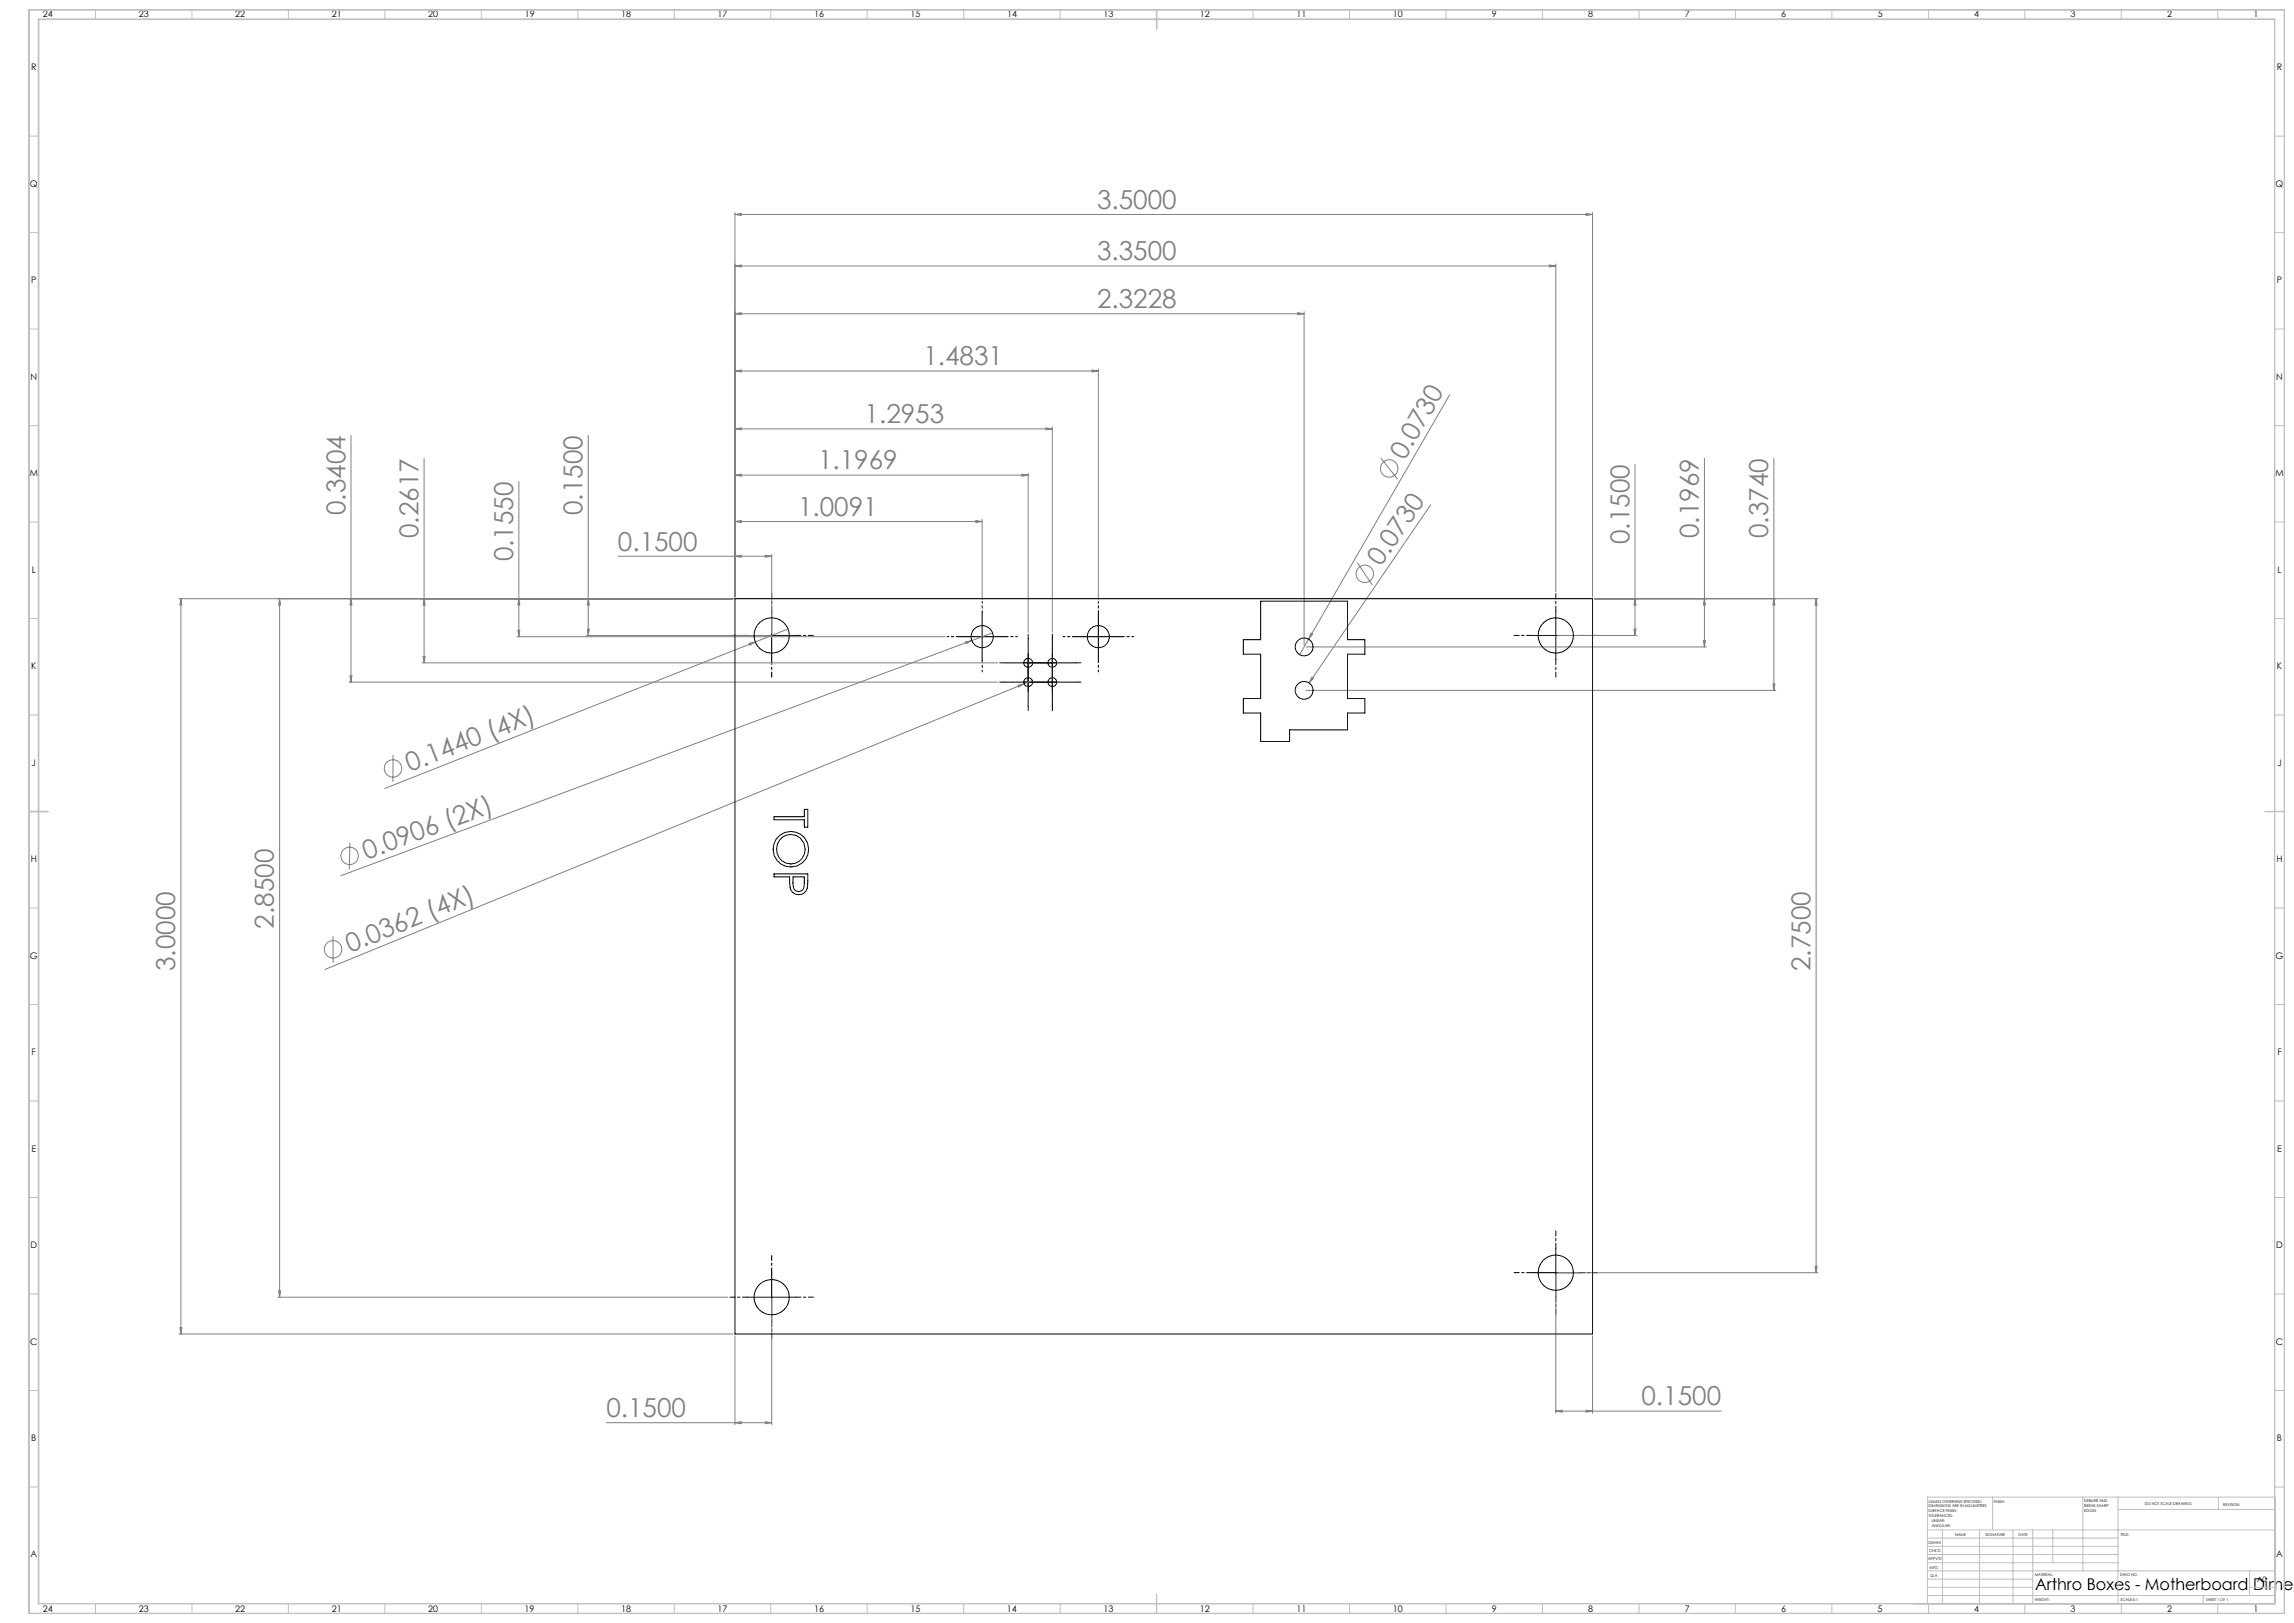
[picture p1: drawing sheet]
<svg xmlns="http://www.w3.org/2000/svg" width="1189mm" height="841mm" viewBox="0 0 1189 841" stroke-linecap="round" stroke-linejoin="round" font-family="sans-serif">
<defs><g id="words">
<g font-size="13.5" fill="#808080">
<text x="569" y="108">3.5000</text>
<text x="569" y="135">3.3500</text>
<text x="569" y="160">2.3228</text>
<text x="479" y="189">1.4831</text>
<text x="448" y="219">1.2953</text>
<text x="728" y="239" transform="rotate(-60 728 239)">0.0730</text>
<text x="424" y="243">1.1969</text>
<text x="179" y="267" transform="rotate(-90 179 267)">0.3404</text>
<text x="302" y="267" transform="rotate(-90 302 267)">0.1500</text>
<text x="414" y="267">1.0091</text>
<text x="217" y="279" transform="rotate(-90 217 279)">0.2617</text>
<text x="844" y="282" transform="rotate(-90 844 282)">0.1500</text>
<text x="880" y="279" transform="rotate(-90 880 279)">0.1969</text>
<text x="916" y="279" transform="rotate(-90 916 279)">0.3740</text>
<text x="320" y="285">0.1500</text>
<text x="266" y="291" transform="rotate(-90 266 291)">0.1550</text>
<text x="716" y="294" transform="rotate(-56 716 294)">0.0730</text>
<text x="212" y="400" transform="rotate(-22 212 400)">0.1440 (4X)</text>
<text x="190" y="446" transform="rotate(-20 190 446)">0.0906 (2X)</text>
<text x="142" y="481" transform="rotate(-90 142 481)">2.8500</text>
<text x="181" y="494" transform="rotate(-22 181 494)">0.0362 (4X)</text>
<text x="91" y="503" transform="rotate(-90 91 503)">3.0000</text>
<text x="938" y="503" transform="rotate(-90 938 503)">2.7500</text>
<text x="851" y="728">0.1500</text>
<text x="314" y="734">0.1500</text>
</g>
<text font-size="8.5" x="1055" y="824">Arthro Boxes - Motherboard Dimen</text>
<g font-size="4.7">
<text x="22" y="9">24</text>
<text x="72" y="9">23</text>
<text x="122" y="9">22</text>
<text x="172" y="9">21</text>
<text x="222" y="9">20</text>
<text x="272" y="9">19</text>
<text x="322" y="9">18</text>
<text x="372" y="9">17</text>
<text x="422" y="9">16</text>
<text x="472" y="9">15</text>
<text x="522" y="9">14</text>
<text x="572" y="9">13</text>
<text x="622" y="9">12</text>
<text x="672" y="9">11</text>
<text x="722" y="9">10</text>
<text x="773" y="9">9</text>
<text x="823" y="9">8</text>
<text x="873" y="9">7</text>
<text x="923" y="9">6</text>
<text x="973" y="9">5</text>
<text x="1023" y="9">4</text>
<text x="1073" y="9">3</text>
<text x="1123" y="9">2</text>
<text x="1168" y="9">1</text>
<text x="16" y="36">R</text>
<text x="1180" y="36">R</text>
<text x="16" y="97">Q</text>
<text x="1179" y="97">Q</text>
<text x="16" y="147">P</text>
<text x="1180" y="147">P</text>
<text x="16" y="197">N</text>
<text x="1180" y="197">N</text>
<text x="15" y="247">M</text>
<text x="1179" y="247">M</text>
<text x="16" y="297">L</text>
<text x="1180" y="297">L</text>
<text x="16" y="347">K</text>
<text x="1180" y="347">K</text>
<text x="16" y="397">J</text>
<text x="1180" y="397">J</text>
<text x="16" y="447">H</text>
<text x="1180" y="447">H</text>
<text x="15" y="497">G</text>
<text x="1179" y="497">G</text>
<text x="16" y="547">F</text>
<text x="1180" y="547">F</text>
<text x="16" y="597">E</text>
<text x="1180" y="597">E</text>
<text x="16" y="647">D</text>
<text x="1180" y="647">D</text>
<text x="16" y="697">C</text>
<text x="1180" y="697">C</text>
<text x="16" y="747">B</text>
<text x="1180" y="747">B</text>
<text x="16" y="807">A</text>
<text x="1180" y="807">A</text>
<text x="22" y="835">24</text>
<text x="72" y="835">23</text>
<text x="122" y="835">22</text>
<text x="172" y="835">21</text>
<text x="222" y="835">20</text>
<text x="272" y="835">19</text>
<text x="322" y="835">18</text>
<text x="372" y="835">17</text>
<text x="422" y="835">16</text>
<text x="472" y="835">15</text>
<text x="522" y="835">14</text>
<text x="572" y="835">13</text>
<text x="622" y="835">12</text>
<text x="672" y="835">11</text>
<text x="722" y="835">10</text>
<text x="773" y="835">9</text>
<text x="823" y="835">8</text>
<text x="873" y="835">7</text>
<text x="923" y="835">6</text>
<text x="973" y="835">5</text>
<text x="1023" y="835">4</text>
<text x="1073" y="835">3</text>
<text x="1123" y="835">2</text>
<text x="1168" y="835">1</text>
</g>
<text font-size="3.9" x="1170" y="820">A0</text>
<g font-size="2">
<text x="1000" y="779">UNLESS OTHERWISE SPECIFIED:</text>
<text x="1033" y="779">FINISH:</text>
<text x="1080" y="778">DEBURR AND</text>
<text x="1112" y="780">DO NOT SCALE DRAWING</text>
<text x="1000" y="781">DIMENSIONS ARE IN MILLIMETERS</text>
<text x="1000" y="784">SURFACE FINISH:</text>
<text x="1080" y="781">BREAK SHARP</text>
<text x="1080" y="783">EDGES</text>
<text x="1152" y="780">REVISION</text>
<text x="1000" y="786">TOLERANCES:</text>
<text x="1001" y="789">LINEAR:</text>
<text x="1001" y="791">ANGULAR:</text>
<text x="1013" y="796">NAME</text>
<text x="1029" y="796">SIGNATURE</text>
<text x="1046" y="796">DATE</text>
<text x="1099" y="796">TITLE:</text>
<text x="1000" y="800">DRAWN</text>
<text x="999" y="808">APPV'D</text>
<text x="1000" y="804">CHK'D</text>
<text x="1000" y="813">MFG</text>
<text x="1001" y="817">Q.A</text>
<text x="1055" y="817">MATERIAL:</text>
<text x="1099" y="817">DWG NO.</text>
<text x="1055" y="830">WEIGHT:</text>
<text x="1099" y="830">SCALE:5:1</text>
<text x="1143" y="830">SHEET 1 OF 1</text>
</g>
</g></defs>
<g fill="none" stroke="#808080" stroke-width=".52">
<path d="M381 111h3v1zM381 110v199M381 111h444M822 111h3l-3 1zM825 110v199M381 138l3-1v1zM381 138h425M803 137l3 1h-3zM806 137v170M381 163l3-1v1zM381 163h295M673 162l3 1h-3z"/>
<path d="M676 162v172M381 192h3v1zM381 192h188M566 192h3l-3 1zM569 191v120M751 205l-73 126M182 226v127M220 238v105M305 226v103M381 222h3v1zM381 222h164M542 222h3l-3 1z"/>
<path d="M545 221v107M716 237l8 11M883 238v97M919 238v120M269 250v80M381 246h3v1zM381 246h152M530 246h3l-3 1zM533 245v83M847 241v88M381 270h3v1zM381 270h128"/>
<path d="M506 270h3l-3 1zM509 269v42M742 262l-63 92M320 288h80M381 288h3v1zM397 288h3l-3 1zM400 287v41M704 292l7 11M93 310h287M94 310v4h-1zM94 310v381M145 310v4h-1z"/>
<path d="M145 310v362M182 310v4h-1zM220 310v4h-1zM269 310v4h-1zM305 310v4h-1zM826 310h116M847 310l1 4h-1zM883 310l1 4h-1zM919 310l1 4h-1zM941 310l1 4h-1zM941 310v349M268 330h222"/>
<path d="M268 327h1v3zM304 329h95M304 326h1v3zM388 333h3l-2 1zM391 333l-192 76M408 326l-17 7M500 333l4-1-3 2zM504 332l-327 122M514 328l-10 4M677 335h207M678 331l-4 8M679 328l1 1-2 2z"/>
<path d="M807 329h41M847 326h1l-1 3zM883 332h1l-1 3zM181 353h336M181 350h1v3zM219 343h298M219 340h1v3zM528 355l3-1-3 2zM531 354l-363 148M535 353l-4 1M677 358h243M680 351h1l-2 3z"/>
<path d="M919 354h1l-1 4zM204 391v14M181 437v13M173 485v14M807 659h135M941 656h1l-1 3zM144 672h233M144 669h1v3zM400 673v65M806 660v72M93 691h287M93 688h1v3z"/>
<path d="M381 692v46M825 692v40M314 737h86M381 737h3v1zM397 737h3l-3 1zM806 731h4v1zM806 731h86M822 731h3l-3 1z"/>
<circle cx="720" cy="243" r="5"/>
<circle cx="707" cy="297" r="5"/>
<circle cx="204" cy="398" r="5"/>
<circle cx="181" cy="443" r="5"/>
<circle cx="173" cy="492" r="5"/>
</g>
<g fill="none" stroke="#000" stroke-width=".52" stroke-dasharray="15.2 1.3 1.3 1.3" stroke-dashoffset="12.6">
<path d="M400 317v-9M806 317v-9M387 329h-9M412 329h10M794 329h-9M819 329h9M400 342v9M806 342v9M400 660v-9M794 659h-9M806 647v-9M819 659h9"/>
<path d="M387 672h-9M412 672h10M806 672v9M400 685v9"/>
</g>
<path d="M509 317v-5M569 317v-5M497 330h-6M522 330h5M557 330h-6M582 330h6M509 342v6M569 342v6" fill="none" stroke="#000" stroke-width=".52" stroke-dasharray="15.2 1.3 1.3 1.3" stroke-dashoffset="14.3"/>
<g fill="none" stroke="#000" stroke-width=".52" stroke-dasharray="15.2 1.3 1.3 1.3">
<path d="M533 331v-2M545 331v-2M520 343h-2M520 353h-2M533 343h-2M533 353h-2M533 356v2M533 341v-2M545 356v2M545 341v-2M545 343h3M545 353h3"/>
<path d="M558 343h2M558 353h2M533 366v2M545 366v2"/>
</g>
<g fill="none" stroke="#000" stroke-width=".52">
<path d="M400 317v25M509 317v25M569 317v25M806 317v25M387 329h25M497 330h25M533 331v35M545 331v35M557 330h25M794 329h25M520 343h38M520 353h38"/>
<path d="M400 660v25M794 659h25M806 647v25M387 672h25"/>
</g>
<g fill="none" stroke="#c0c0c0" stroke-width=".52">
<path d="M49 5v5M99 5v5M149 5v5M199 5v5M249 5v5M299 5v5M349 5v5M399 5v5M449 5v5M499 5v5M549 5v5M649 5v5"/>
<path d="M699 5v5M749 5v5M799 5v5M849 5v5M899 5v5M949 5v5M1000 5v5M1049 5v5M1099 5v5M1149 5v5M15 71h5M1179 71h5"/>
<path d="M15 121h5M1179 121h5M15 171h5M1179 171h5M15 221h5M1179 221h5M15 271h5M1179 271h5M15 321h5M1179 321h5M15 371h5M1179 371h5"/>
<path d="M15 471h5M1179 471h5M15 521h5M1179 521h5M15 571h5M1179 571h5M15 621h5M1179 621h5M15 671h5M1179 671h5M15 721h5M1179 721h5"/>
<path d="M15 771h5M1033 776v17M1080 776v38M1098 776v55M1150 776v6M1179 771h5M1179 776h-180v55M999 793h180M999 797h99M1007 793v38M1026 793v38M1043 793v38"/>
<path d="M1054 793v38M1064 793v17M1098 782h81M999 810h99M999 806h99M999 801h99M999 818h55M999 814h180M1166 814v13M49 831v5M99 831v5M149 831v5"/>
<path d="M199 831v5M249 831v5M299 831v5M349 831v5M399 831v5M449 831v5M499 831v5M549 831v5M649 831v5M699 831v5M749 831v5M799 831v5"/>
<path d="M849 831v5M899 831v5M949 831v5M999 827h180M999 823h55M1000 831v5M1049 831v5M1099 831v5M1142 827v4M1149 831v5M1166 823h13"/>
</g>
<path d="M15 5h1169v831h-1169zM20 10h1159v821h-1159zM599 5v10M15 421h10M1174 421h10M599 826v10" fill="none" stroke="#c0c0c0" stroke-width=".7"/>
<g fill="#808080">
<path d="M500 333l4-1-3 2z"/>
<path d="M388 333h3l-2 1z"/>
<path d="M528 355l3-1-3 2z"/>
<path d="M680 351h1l-2 3z"/>
<path d="M679 328l1 1-2 2z"/>
<path d="M381 111h3v1zM822 111h3l-3 1z"/>
<path d="M381 288h3v1zM397 288h3l-3 1zM381 270h3v1zM506 270h3l-3 1zM381 246h3v1zM530 246h3l-3 1zM381 192h3v1zM566 192h3l-3 1zM381 138l3-1v1zM803 137l3 1h-3zM381 222h3v1zM542 222h3l-3 1zM381 163l3-1v1zM673 162l3 1h-3zM381 737h3v1zM397 737h3l-3 1z"/>
<path d="M822 731h3l-3 1zM806 731h4v1z"/>
<path d="M305 310v4h-1zM304 326h1v3zM269 310v4h-1zM268 327h1v3zM220 310v4h-1zM219 340h1v3zM182 310v4h-1zM181 350h1v3zM145 310v4h-1zM144 669h1v3zM94 310v4h-1zM93 688h1v3zM883 310l1 4h-1zM883 332h1l-1 3zM919 310l1 4h-1zM919 354h1l-1 4zM941 310l1 4h-1zM941 656h1l-1 3zM847 310l1 4h-1zM847 326h1l-1 3z"/>
</g>
<g fill="none" stroke="#000" stroke-width=".52">
<path d="M381 310h444v381h-444zM653 312h45v19h9v8h-9v23h9v7h-9v9h-30v6h-15v-15h-9v-7h9v-23h-9v-8h9zM401 423h16v-4h2v10h-2v-4h-16zM401 453h18v3a6 6 0 0 1-4 7 5 5 0 0 1-6-5v-4h-8zM411 454h6a8 8 0 0 1-2 8 3 3 0 0 1-3-1 3 3 0 0 1-1-4z"/>
<circle cx="400" cy="329" r="9"/>
<circle cx="509" cy="330" r="6"/>
<circle cx="569" cy="330" r="6"/>
<circle cx="676" cy="335" r="5"/>
<circle cx="806" cy="329" r="9"/>
<circle cx="533" cy="353" r="2.3"/>
<circle cx="533" cy="343" r="2.3"/>
<circle cx="545" cy="353" r="2.3"/>
<circle cx="545" cy="343" r="2.3"/>
<circle cx="676" cy="358" r="5"/>
<circle cx="410" cy="440" r="8"/>
<circle cx="410" cy="440" r="9"/>
<circle cx="806" cy="659" r="9"/>
<circle cx="400" cy="672" r="9"/>
</g>
<use href="#words"/>
</svg>
